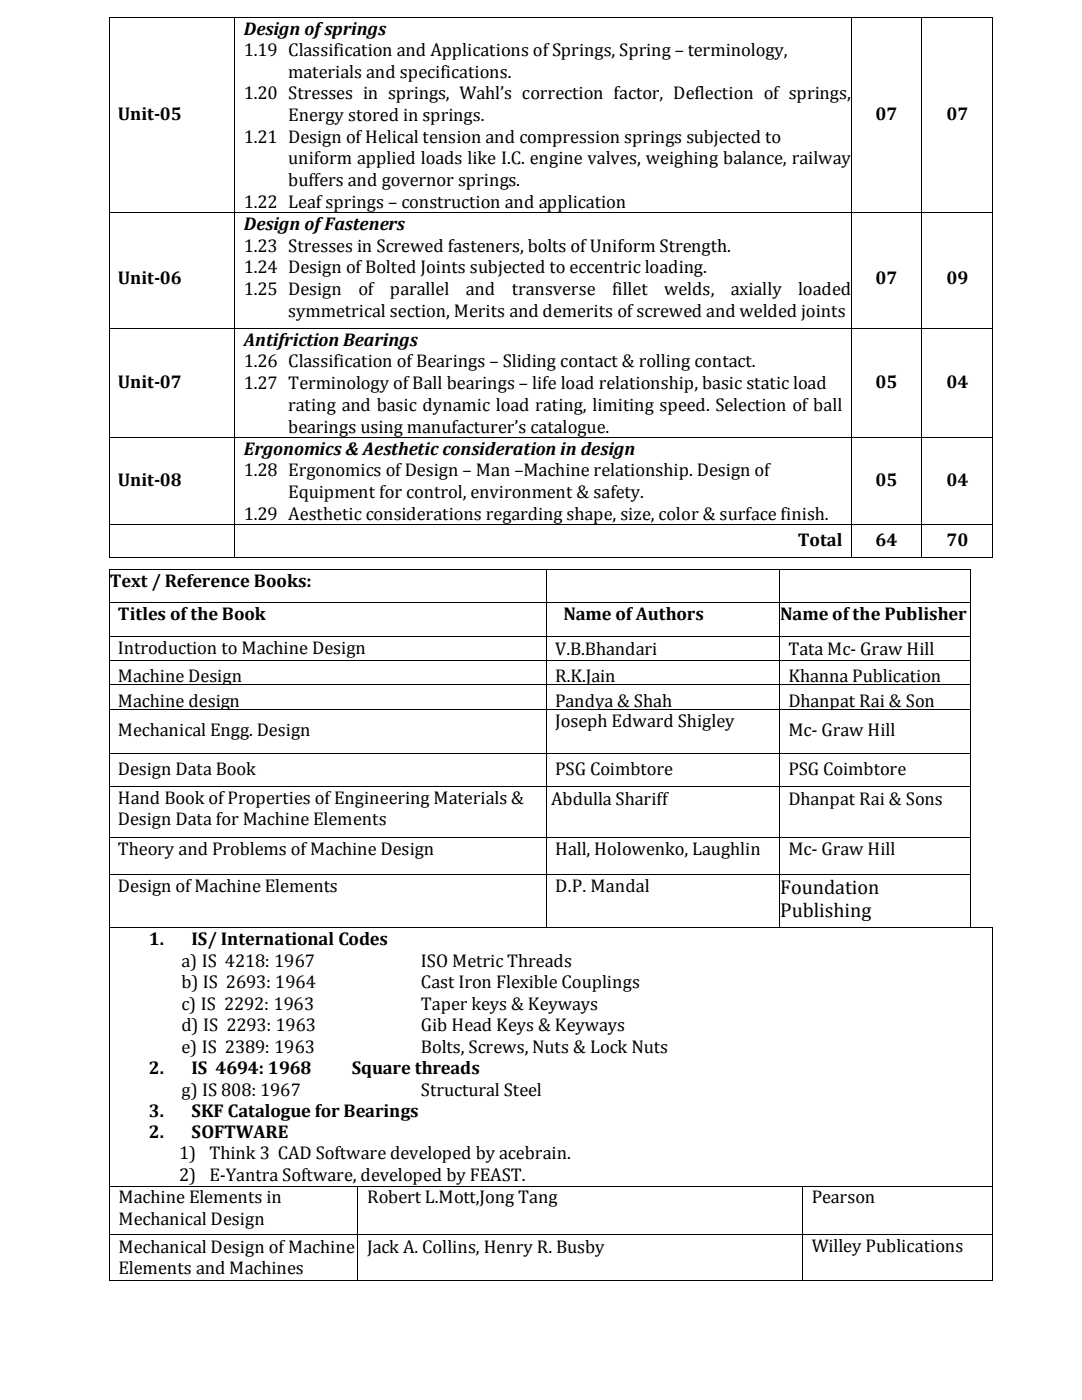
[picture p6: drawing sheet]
<svg xmlns="http://www.w3.org/2000/svg" width="216mm" height="279mm" viewBox="0 0 216 279" stroke-linecap="round" stroke-linejoin="round" font-family="sans-serif">
<defs><g id="words">
<g font-size="4">
<text x="155.7" y="178.4">Foundation</text>
<text x="155.7" y="183.1">Publishing</text>
</g>
<g font-size="3.7">
<text x="48.7" y="6.9">Design ofsprings</text>
<text x="48.7" y="11.1">1.19 Classification and Applications of Springs, Spring – terminology,</text>
<text x="57.5" y="15.5">materials and specifications.</text>
<text x="48.7" y="19.9">1.20 Stresses in springs, Wahl’s correction factor, Deflection of springs,</text>
<text x="23.5" y="24">Unit-05</text>
<text x="48.7" y="28.5">1.21 Design of Helical tension and compression springs subjected to</text>
<text x="57.5" y="24.2">Energy stored in springs.</text>
<text x="174.7" y="24">07</text>
<text x="188.8" y="24">07</text>
<text x="57.5" y="32.8">uniform applied loads like I.C. engine valves, weighing balance, railway</text>
<text x="48.7" y="41.4">1.22 Leaf springs – construction and application</text>
<text x="57.5" y="37.2">buffers and governor springs.</text>
<text x="48.7" y="45.9">Design ofFasteners</text>
<text x="48.7" y="50.2">1.23 Stresses in Screwed fasteners, bolts of Uniform Strength.</text>
<text x="23.5" y="56.6">Unit-06</text>
<text x="48.7" y="59">1.25 Design</text>
<text x="48.7" y="54.6">1.24 Design of Bolted Joints subjected to eccentric loading.</text>
<text x="71.5" y="59">of</text>
<text x="77.8" y="59">parallel</text>
<text x="93" y="59">and</text>
<text x="102.1" y="59">transverse</text>
<text x="122.1" y="59">fillet</text>
<text x="132.5" y="59">welds,</text>
<text x="145.8" y="59">axially</text>
<text x="159.3" y="59">loaded</text>
<text x="174.7" y="56.6">07</text>
<text x="188.8" y="56.6">09</text>
<text x="57.5" y="63.2">symmetrical section, Merits and demerits of screwed and welded joints</text>
<text x="48.7" y="69">Antifriction Bearings</text>
<text x="23.5" y="77.4">Unit-07</text>
<text x="48.7" y="77.6">1.27 Terminology of Ball bearings – life load relationship, basic static load</text>
<text x="48.7" y="73.3">1.26 Classification of Bearings – Sliding contact &amp; rolling contact.</text>
<text x="174.7" y="77.4">05</text>
<text x="188.8" y="77.4">04</text>
<text x="57.5" y="82">rating and basic dynamic load rating, limiting speed. Selection of ball</text>
<text x="57.5" y="86.3">bearings using manufacturer’s catalogue.</text>
<text x="48.7" y="90.8">Ergonomics &amp; Aesthetic consideration in design</text>
<text x="48.7" y="95">1.28 Ergonomics of Design – Man –Machine relationship. Design of</text>
<text x="23.5" y="97.1">Unit-08</text>
<text x="57.5" y="99.4">Equipment for control, environment &amp; safety.</text>
<text x="174.7" y="97.1">05</text>
<text x="188.8" y="97.1">04</text>
<text x="48.7" y="103.7">1.29 Aesthetic considerations regarding shape, size, color &amp; surface finish.</text>
<text x="159.2" y="109">Total</text>
<text x="174.7" y="109">64</text>
<text x="188.8" y="109">70</text>
<text x="21.9" y="117.2">Text / Reference Books:</text>
<text x="23.5" y="123.8">Titles ofthe Book</text>
<text x="112.4" y="123.8">Name ofAuthors</text>
<text x="155.7" y="123.8">Name ofthe Publisher</text>
<text x="23.5" y="130.6">Introduction to Machine Design</text>
<text x="110.8" y="130.6">V.B.Bhandari</text>
<text x="157.3" y="130.6">Tata Mc- Graw Hill</text>
<text x="23.5" y="136.2">Machine Design</text>
<text x="110.8" y="136.2">R.K.Jain</text>
<text x="157.3" y="136.2">Khanna Publication</text>
<text x="23.5" y="141">Machine design</text>
<text x="110.8" y="141">Pandya &amp; Shah</text>
<text x="157.3" y="141">Dhanpat Rai &amp; Son</text>
<text x="23.5" y="147">Mechanical Engg. Design</text>
<text x="110.8" y="145">Joseph Edward Shigley</text>
<text x="157.3" y="147">Mc- Graw Hill</text>
<text x="23.5" y="154.7">Design Data Book</text>
<text x="110.8" y="154.7">PSG Coimbtore</text>
<text x="157.3" y="154.7">PSG Coimbtore</text>
<text x="23.5" y="160.4">Hand Book ofProperties ofEngineering Materials &amp;</text>
<text x="110" y="160.6">Abdulla Shariff</text>
<text x="157.3" y="160.6">Dhanpat Rai &amp; Sons</text>
<text x="23.5" y="164.7">Design Data for Machine Elements</text>
<text x="23.5" y="170.6">Theory and Problems ofMachine Design</text>
<text x="110.8" y="170.6">Hall, Holowenko, Laughlin</text>
<text x="157.3" y="170.7">Mc- Graw Hill</text>
<text x="23.5" y="178">Design of Machine Elements</text>
<text x="110.8" y="178">D.P. Mandal</text>
<text x="29.7" y="188.6">1.</text>
<text x="38.2" y="188.6">IS/ International Codes</text>
<text x="36.2" y="197.2">b) IS 2693: 1964</text>
<text x="36.2" y="192.9">a) IS 4218: 1967</text>
<text x="84" y="192.9">ISO Metric Threads</text>
<text x="84" y="197.2">Cast Iron Flexible Couplings</text>
<text x="36.2" y="201.5">c) IS 2292: 1963</text>
<text x="84" y="201.5">Taper keys &amp; Keyways</text>
<text x="36.2" y="205.8">d) IS 2293: 1963</text>
<text x="84" y="205.8">Gib Head Keys &amp; Keyways</text>
<text x="29.7" y="214.4">2.</text>
<text x="36.2" y="210.1">e) IS 2389: 1963</text>
<text x="38.2" y="214.4">IS 4694: 1968</text>
<text x="70.2" y="214.4">Square threads</text>
<text x="84" y="210.1">Bolts, Screws, Nuts &amp; Lock Nuts</text>
<text x="36.2" y="218.7">g) IS 808: 1967</text>
<text x="84" y="218.7">Structural Steel</text>
<text x="29.7" y="222.9">3.</text>
<text x="29.7" y="227.2">2.</text>
<text x="38.2" y="222.9">SKF Catalogue for Bearings</text>
<text x="38.2" y="227.2">SOFTWARE</text>
<text x="35.7" y="231.4">1)</text>
<text x="41.8" y="231.4">Think 3 CAD Software developed by acebrain.</text>
<text x="35.7" y="235.8">2)</text>
<text x="41.8" y="235.8">E-Yantra Software, developed by FEAST.</text>
<text x="23.7" y="240.2">Machine Elements in</text>
<text x="23.7" y="244.4">Mechanical Design</text>
<text x="73.2" y="240.2">Robert L.Mott,Jong Tang</text>
<text x="162" y="240.2">Pearson</text>
<text x="23.7" y="250">Mechanical Design of Machine</text>
<text x="73.2" y="250">Jack A. Collins, Henry R. Busby</text>
<text x="162" y="249.9">Willey Publications</text>
<text x="23.7" y="254.2">Elements and Machines</text>
</g>
</g></defs>
<g fill="#000">
<path d="M21.8 3.3h.1v.2h-.1zM21.8 3.3l.1 .2zM46.8 3.5h.1zM46.8 3.3l.1 .2zM169.8 3.5h.2zM169.8 3.3l.2 .2zM183.7 3.5h.2zM183.7 3.3l.2 .2zM198.1 3.3h.1v.2h-.1zM198.1 3.3l.1 .2zM21.8 42.3h.1v.2h-.1zM46.8 42.3h.1v.2h-.1z"/>
<path d="M169.8 42.3h.2v.2h-.2zM183.7 42.3h.2v.2h-.2zM198.1 42.3h.1v.2h-.1zM21.8 65.4h.1v.2h-.1zM46.8 65.4h.1v.2h-.1zM169.8 65.4h.2v.2h-.2zM183.7 65.4h.2v.2h-.2zM198.1 65.4h.1v.2h-.1zM21.8 87.2h.1v.2h-.1zM46.8 87.2h.1v.2h-.1zM169.8 87.2h.2v.2h-.2zM183.7 87.2h.2v.2h-.2z"/>
<path d="M198.1 87.2h.1v.2h-.1zM21.8 104.7h.1v.2h-.1zM21.8 111.2l.1 .1zM21.8 113.6h.1v.2h-.1zM21.8 113.6l.1 .1zM46.8 104.7h.1v.2h-.1zM46.8 111.2l.1 .1zM109 113.7l.1 .1zM109 113.6l.1 .1zM155.5 113.7l.2 .1zM155.5 113.6l.2 .1zM169.8 104.7h.2v.2h-.2z"/>
<path d="M169.8 111.2l.2 .1zM183.7 104.7h.2v.2h-.2zM183.7 111.2l.2 .1zM193.5 113.6h.1v.2h-.1zM193.5 113.6l.1 .1zM198.1 104.7h.1v.2h-.1zM198.1 111.2l.1 .1zM21.8 120.3h.1v.1h-.1zM21.8 127h.1v.1h-.1zM21.8 131.8h.1v.2h-.1zM21.8 136.6h.1v.2h-.1zM109 120.3h.1v.1h-.1z"/>
<path d="M109 127h.1v.1h-.1zM109 131.8h.1v.2h-.1zM109 136.6h.1v.2h-.1zM155.5 120.3h.2v.1h-.2zM155.5 127h.2v.1h-.2zM155.5 131.8h.2v.2h-.2zM155.5 136.6h.2v.2h-.2zM193.5 120.3h.1v.1h-.1zM193.5 127h.1v.1h-.1zM193.5 131.8h.1v.2h-.1zM193.5 136.6h.1v.2h-.1zM21.8 141.4h.1v.2h-.1z"/>
<path d="M21.8 150.3h.1v.2h-.1zM21.8 156.9h.1v.2h-.1zM109 141.4h.1v.2h-.1zM109 150.3h.1v.2h-.1zM109 156.9h.1v.2h-.1zM155.5 141.4h.2v.2h-.2zM155.5 150.3h.2v.2h-.2zM155.5 156.9h.2v.2h-.2zM193.5 141.4h.1v.2h-.1zM193.5 150.3h.1v.2h-.1zM193.5 156.9h.1v.2h-.1zM21.8 167h.1v.2h-.1z"/>
<path d="M21.8 174.4h.1v.2h-.1zM109 167h.1v.2h-.1zM109 174.4h.1v.2h-.1zM155.5 167h.2v.2h-.2zM155.5 174.4h.2v.2h-.2zM193.5 167h.1v.2h-.1zM193.5 174.4h.1v.2h-.1zM21.8 185h.1v.2h-.1zM109 185l.1 .1zM155.5 185l.2 .1zM193.5 185l.1 .1zM193.6 185l.2 .1z"/>
<path d="M198 185h.1v.2h-.1zM198 185l.1 .1zM21.8 236.6h.1v.2h-.1zM71.3 236.8h.1zM71.3 236.6l.1 .2zM160 236.8h.1zM160 236.6l.1 .2zM198 236.6h.1v.2h-.1zM21.8 246.3h.1v.2h-.1zM21.8 255.4l.1 .1zM71.3 246.3h.1v.2h-.1zM71.3 255.4l.1 .1z"/>
<path d="M160 246.3h.1v.2h-.1zM160 255.4l.1 .1zM198 246.3h.1v.2h-.1zM198 255.4l.1 .1z"/>
</g>
<g fill="none" stroke="#000" stroke-width=".2">
<path d="M21.8 3.5v38.8M21.9 3.4h24.9M46.8 3.5v38.8M46.9 3.4h122.9M169.9 3.5v38.8M170 3.4h13.7M183.8 3.5v38.8M183.9 3.4h14.2M198.1 3.5v38.8M21.8 42.5v22.9M21.9 42.4h24.9M46.8 42.5v22.9"/>
<path d="M46.9 42.4h122.9M169.9 42.5v22.9M170 42.4h13.7M183.8 42.5v22.9M183.9 42.4h14.2M198.1 42.5v22.9M21.8 65.6v21.6M21.9 65.5h24.9M46.8 65.6v21.6M46.9 65.5h122.9M169.9 65.6v21.6M170 65.5h13.7"/>
<path d="M183.8 65.6v21.6M183.9 65.5h14.2M198.1 65.6v21.6M21.8 87.4v17.3M21.9 87.3h24.9M46.8 87.4v17.3M46.9 87.3h122.9M169.9 87.4v17.3M170 87.3h13.7M183.8 87.4v17.3M183.9 87.3h14.2M198.1 87.4v17.3"/>
<path d="M21.8 104.9v6.3M21.8 113.8v6.5M21.9 104.8h24.9M21.9 111.2h24.9M21.9 113.7h87.1M46.8 104.9v6.3M46.9 104.8h122.9M46.9 111.2h122.9M109.1 113.8v6.5M109.1 113.7h46.4M155.6 113.8v6.5M155.7 113.7h37.8"/>
<path d="M169.9 104.9v6.3M170 104.8h13.7M170 111.2h13.7M183.8 104.9v6.3M183.9 104.8h14.2M183.9 111.2h14.2M193.6 113.8v6.5M198.1 104.9v6.3M21.8 120.4v6.6M21.8 127.1v4.7M21.8 132v4.6M21.8 136.8v4.6"/>
<path d="M21.9 120.3h87.1M21.9 127h87.1M21.9 131.8h87.1M21.9 136.7h87.1M109.1 120.4v6.6M109.1 127.1v4.7M109.1 132v4.6M109.1 136.8v4.6M109.1 120.3h46.4M109.1 127h46.4M109.1 131.8h46.4M109.1 136.7h46.4"/>
<path d="M155.6 120.4v6.6M155.6 127.1v4.7M155.6 132v4.6M155.6 136.8v4.6M155.7 120.3h37.8M155.7 127h37.8M155.7 131.8h37.8M155.7 136.7h37.8M193.6 120.4v6.6M193.6 127.1v4.7M193.6 132v4.6M193.6 136.8v4.6"/>
<path d="M21.8 141.6v8.7M21.8 150.5v6.4M21.8 157.1v9.9M21.9 141.5h87.1M21.9 150.3h87.1M21.9 157h87.1M109.1 141.6v8.7M109.1 150.5v6.4M109.1 157.1v9.9M109.1 141.5h46.4M109.1 150.3h46.4M109.1 157h46.4"/>
<path d="M155.6 141.6v8.7M155.6 150.5v6.4M155.6 157.1v9.9M155.7 141.5h37.8M155.7 150.3h37.8M155.7 157h37.8M193.6 141.6v8.7M193.6 150.5v6.4M193.6 157.1v9.9M21.8 167.2v7.2M21.8 174.6v10.4M21.9 167.1h87.1"/>
<path d="M21.9 174.5h87.1M109.1 167.2v7.2M109.1 174.6v10.4M109.1 167.1h46.4M109.1 174.5h46.4M155.6 167.2v7.2M155.6 174.6v10.4M155.7 167.1h37.8M155.7 174.5h37.8M193.6 167.2v7.2M193.6 174.6v10.4M21.8 185.2v51.4"/>
<path d="M21.9 185.1h87.1M109.1 185.1h46.4M155.7 185.1h37.8M193.8 185.1h4.2M198.1 185.2v51.4M21.8 236.8v9.5M21.9 236.7h49.4M71.4 236.8v9.5M71.4 236.7h88.6M160.1 236.8v9.5M160.1 236.7h37.9M198.1 236.8v9.5"/>
<path d="M21.8 246.5v8.9M21.9 246.4h49.4M21.9 255.5h49.4M71.4 246.5v8.9M71.4 246.4h88.6M71.4 255.5h88.6M160.1 246.5v8.9M160.1 246.4h37.9M160.1 255.5h37.9M198.1 246.5v8.9"/>
</g>
<use href="#words"/>
</svg>
